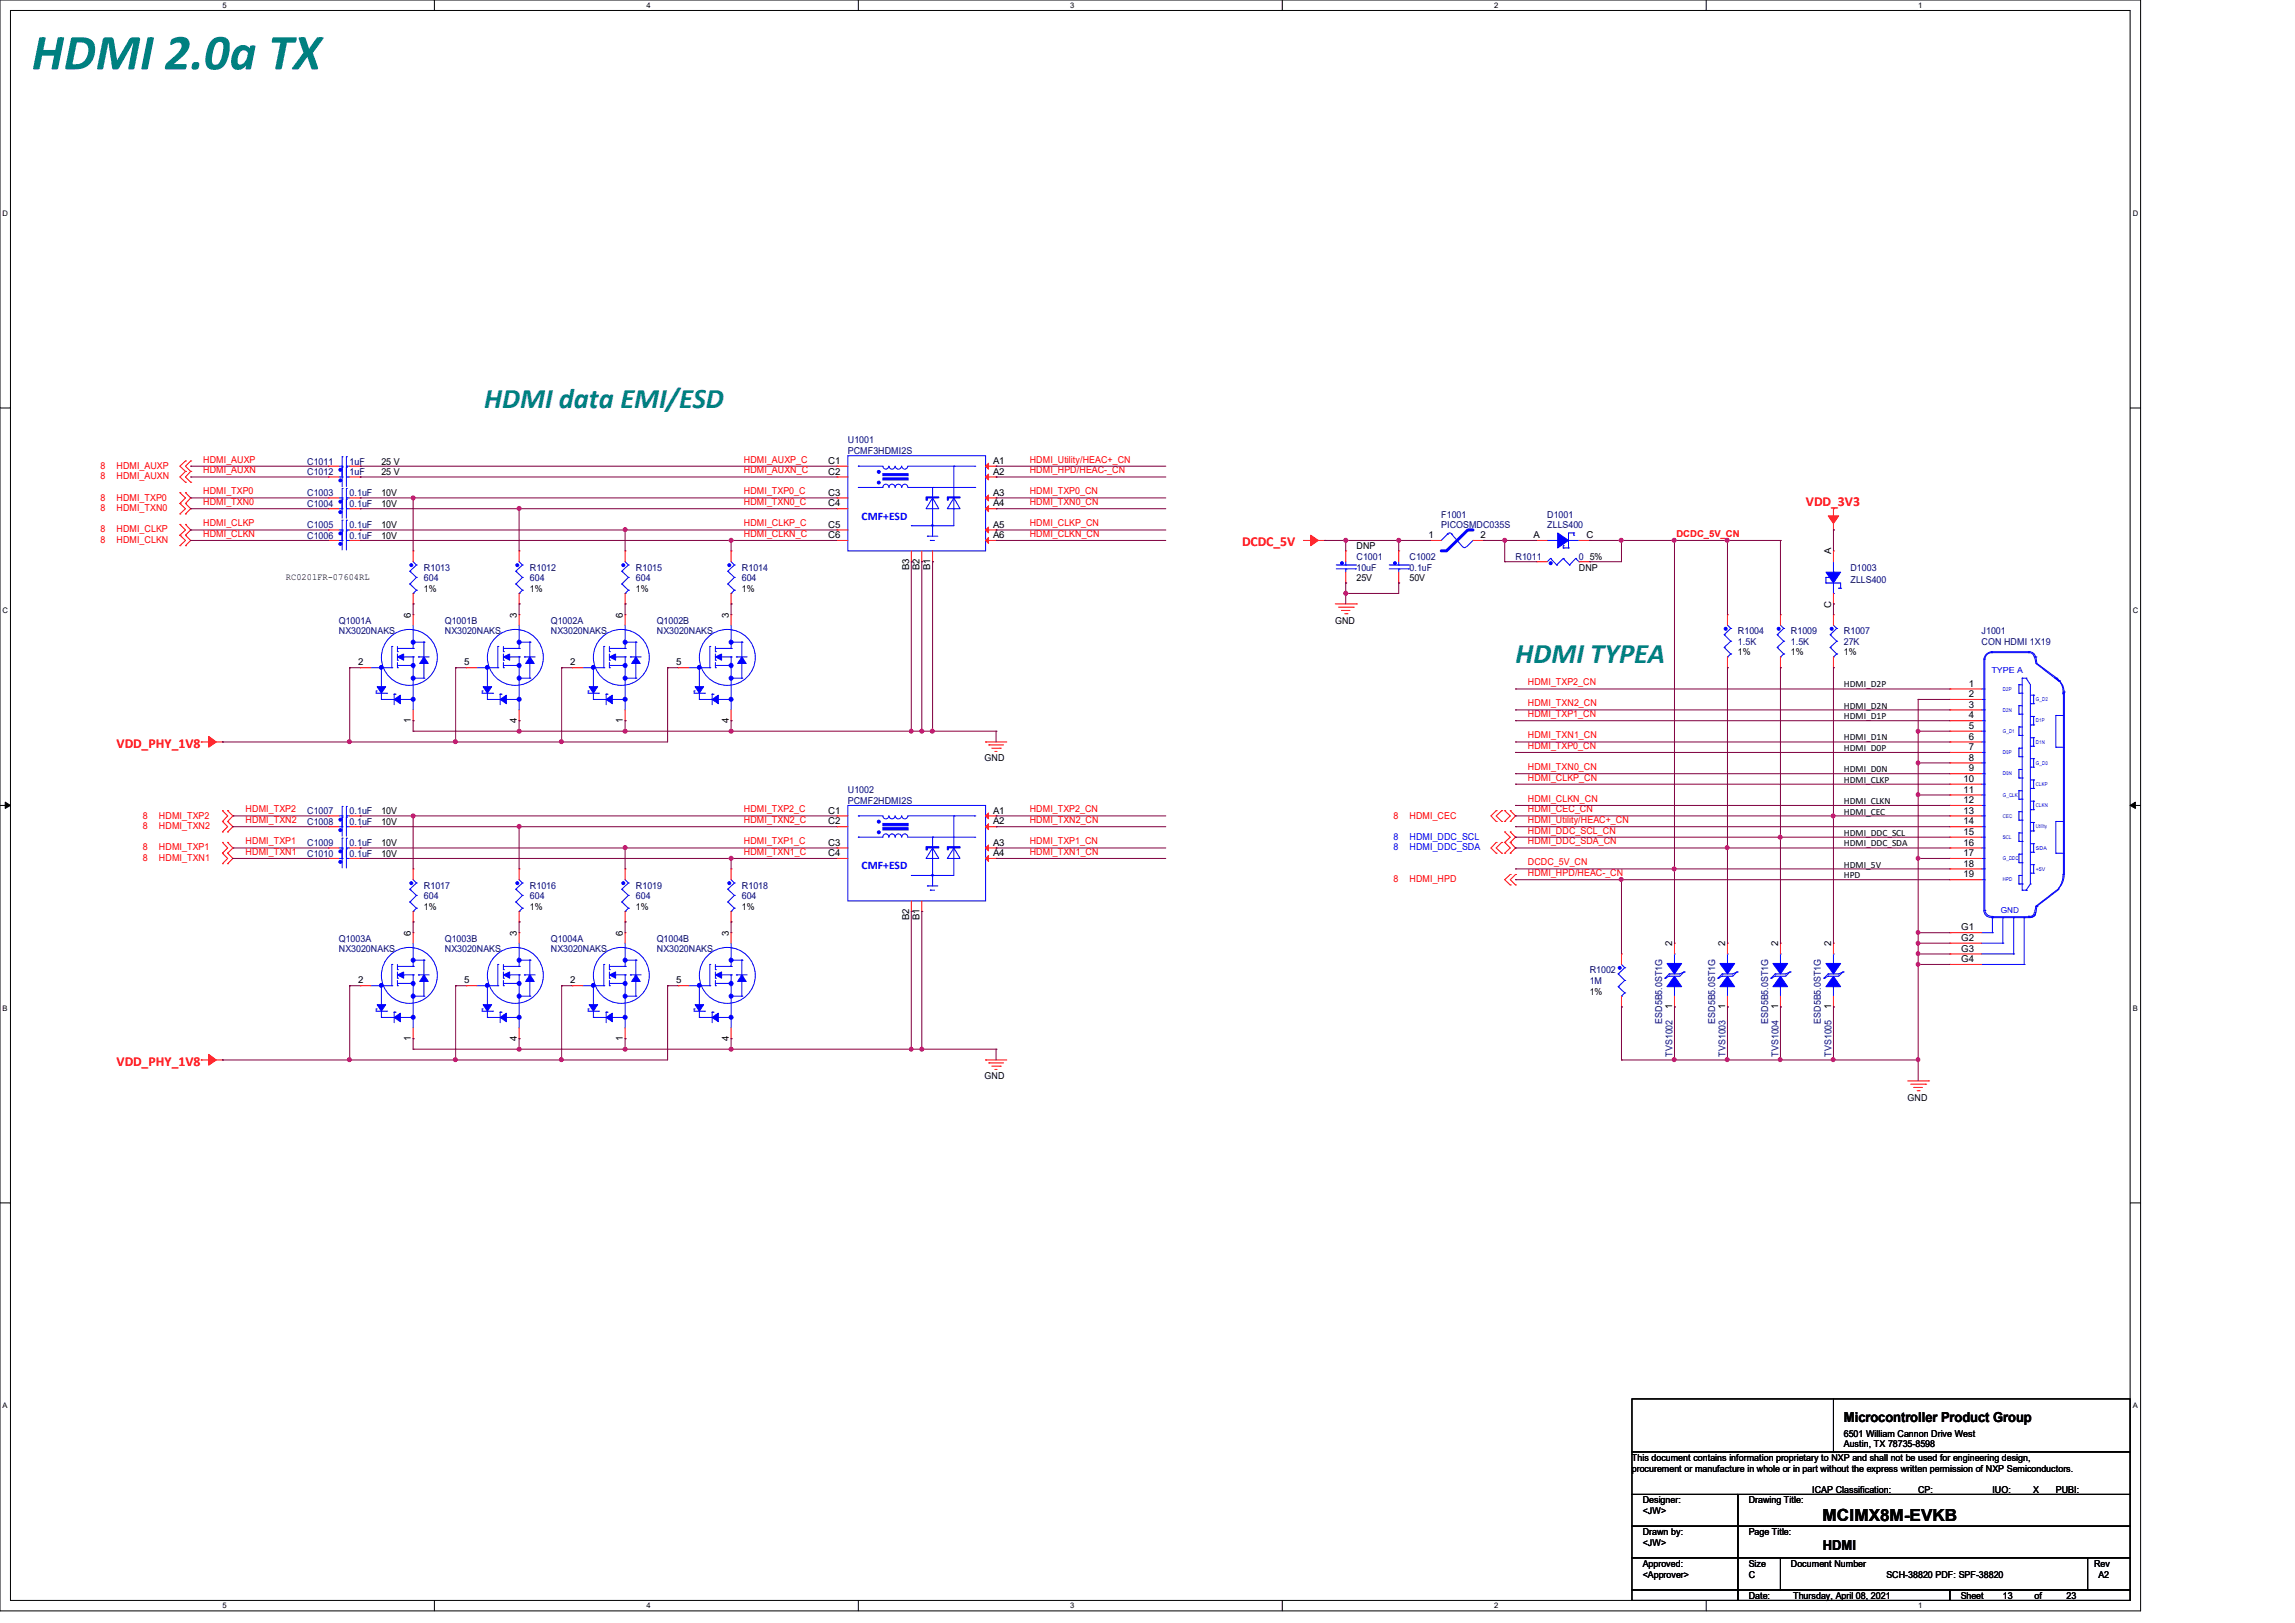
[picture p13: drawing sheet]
<svg xmlns="http://www.w3.org/2000/svg" width="297mm" height="210mm" viewBox="0 0 297 210" stroke-linecap="round" stroke-linejoin="round" font-family="sans-serif">
<defs><g id="words">
<text font-size="6.6" fill="#008080" x="4.1" y="9">HDMI 2.0a TX</text>
<g font-size="3.7" fill="#008080">
<text x="62.7" y="52.7">HDMI data EMI/ESD</text>
<text x="196.1" y="85.8">HDMI TYPEA</text>
</g>
<text font-size="2.2" x="235.9" y="196.8">MCIMX8M-EVKB</text>
<g font-size="1.8" fill="#f00">
<text x="233.7" y="65.4">VDD_3V3</text>
<text x="160.7" y="70.7">DCDC_5V</text>
<text x="15.1" y="96.7">VDD_PHY_1V8</text>
<text x="15.1" y="137.9">VDD_PHY_1V8</text>
</g>
<g font-size="1.8">
<text x="238.6" y="184.1">Microcontroller Product Group</text>
<text x="235.9" y="200.5">HDMI</text>
</g>
<g font-size="1.5" fill="#00f">
<text x="111.5" y="67.2">CMF+ESD</text>
<text x="111.5" y="112.5">CMF+ESD</text>
</g>
<g font-size="1.2" fill="#f00">
<text x="26.3" y="59.9">HDMI_AUXP</text>
<text x="96.3" y="59.9">HDMI_AUXP_C</text>
<text x="133.3" y="59.9">HDMI_Utility/HEAC+_CN</text>
<text x="13" y="64.8">8</text>
<text x="13" y="60.7">8</text>
<text x="13" y="62">8</text>
<text x="15.1" y="64.8">HDMI_TXP0</text>
<text x="15.1" y="60.7">HDMI_AUXP</text>
<text x="15.1" y="62">HDMI_AUXN</text>
<text x="26.3" y="64">HDMI_TXP0</text>
<text x="26.3" y="65.4">HDMI_TXN0</text>
<text x="26.3" y="61.3">HDMI_AUXN</text>
<text x="96.3" y="64">HDMI_TXP0_C</text>
<text x="96.3" y="61.3">HDMI_AUXN_C</text>
<text x="96.3" y="65.4">HDMI_TXN0_C</text>
<text x="133.3" y="64">HDMI_TXP0_CN</text>
<text x="133.3" y="61.3">HDMI_HPD/HEAC-_CN</text>
<text x="133.3" y="65.4">HDMI_TXN0_CN</text>
<text x="13" y="68.9">8</text>
<text x="13" y="70.3">8</text>
<text x="13" y="66.1">8</text>
<text x="15.1" y="68.9">HDMI_CLKP</text>
<text x="15.1" y="70.3">HDMI_CLKN</text>
<text x="15.1" y="66.1">HDMI_TXN0</text>
<text x="26.3" y="68.1">HDMI_CLKP</text>
<text x="26.3" y="69.5">HDMI_CLKN</text>
<text x="96.3" y="68.1">HDMI_CLKP_C</text>
<text x="96.3" y="69.5">HDMI_CLKN_C</text>
<text x="133.3" y="68.1">HDMI_CLKP_CN</text>
<text x="133.3" y="69.5">HDMI_CLKN_CN</text>
<text x="217" y="69.5">DCDC_5V_CN</text>
<text x="197.7" y="88.7">HDMI_TXP2_CN</text>
<text x="197.7" y="92.8">HDMI_TXP1_CN</text>
<text x="197.7" y="91.4">HDMI_TXN2_CN</text>
<text x="197.7" y="95.5">HDMI_TXN1_CN</text>
<text x="197.7" y="96.9">HDMI_TXP0_CN</text>
<text x="197.7" y="101">HDMI_CLKP_CN</text>
<text x="197.7" y="99.7">HDMI_TXN0_CN</text>
<text x="18.5" y="105.9">8</text>
<text x="18.5" y="107.3">8</text>
<text x="20.6" y="105.9">HDMI_TXP2</text>
<text x="20.6" y="107.3">HDMI_TXN2</text>
<text x="31.8" y="105.1">HDMI_TXP2</text>
<text x="31.8" y="106.5">HDMI_TXN2</text>
<text x="96.3" y="105.1">HDMI_TXP2_C</text>
<text x="96.3" y="106.5">HDMI_TXN2_C</text>
<text x="133.3" y="105.1">HDMI_TXP2_CN</text>
<text x="133.3" y="106.5">HDMI_TXN2_CN</text>
<text x="180.3" y="105.9">8</text>
<text x="182.4" y="105.9">HDMI_CEC</text>
<text x="197.7" y="107.9">HDMI_DDC_SCL_CN</text>
<text x="197.7" y="105.1">HDMI_CEC_CN</text>
<text x="197.7" y="103.8">HDMI_CLKN_CN</text>
<text x="197.7" y="106.5">HDMI_Utility/HEAC+_CN</text>
<text x="18.5" y="110">8</text>
<text x="18.5" y="111.4">8</text>
<text x="20.6" y="110">HDMI_TXP1</text>
<text x="20.6" y="111.4">HDMI_TXN1</text>
<text x="31.8" y="109.3">HDMI_TXP1</text>
<text x="31.8" y="110.6">HDMI_TXN1</text>
<text x="96.3" y="109.3">HDMI_TXP1_C</text>
<text x="96.3" y="110.6">HDMI_TXN1_C</text>
<text x="133.3" y="109.3">HDMI_TXP1_CN</text>
<text x="133.3" y="110.6">HDMI_TXN1_CN</text>
<text x="197.7" y="109.3">HDMI_DDC_SDA_CN</text>
<text x="197.7" y="113.4">HDMI_HPD/HEAC-_CN</text>
<text x="197.7" y="112">DCDC_5V_CN</text>
<text x="180.3" y="114.1">8</text>
<text x="182.4" y="114.1">HDMI_HPD</text>
</g>
<g font-size="1.2" fill="#000080">
<text x="109.7" y="58.7">PCMF3HDMI2S</text>
<text x="109.7" y="57.4">U1001</text>
<text x="39.8" y="64.2">C1003</text>
<text x="39.8" y="65.6">C1004</text>
<text x="39.8" y="60.1">C1011</text>
<text x="39.8" y="61.5">C1012</text>
<text x="45.3" y="64.2">0.1uF</text>
<text x="45.3" y="65.6">0.1uF</text>
<text x="45.3" y="60.1">1uF</text>
<text x="45.3" y="61.5">1uF</text>
<text x="39.8" y="69.7">C1006</text>
<text x="39.8" y="68.3">C1005</text>
<text x="45.3" y="69.7">0.1uF</text>
<text x="45.3" y="68.3">0.1uF</text>
<text x="186.5" y="67">F1001</text>
<text x="186.5" y="68.3">PICOSMDC035S</text>
<text x="200.2" y="67">D1001</text>
<text x="200.2" y="68.3">ZLLS400</text>
<text x="54.9" y="73.8">R1013</text>
<text x="54.9" y="75.2">604</text>
<text x="68.6" y="73.8">R1012</text>
<text x="68.6" y="75.2">604</text>
<text x="82.3" y="73.8">R1015</text>
<text x="82.3" y="75.2">604</text>
<text x="96" y="73.8">R1014</text>
<text x="96" y="75.2">604</text>
<text x="175.6" y="72.4">C1001</text>
<text x="175.6" y="73.8">10uF</text>
<text x="182.4" y="72.4">C1002</text>
<text x="182.4" y="73.8">0.1uF</text>
<text x="196.1" y="72.4">R1011</text>
<text x="204.3" y="72.4">0</text>
<text x="239.5" y="73.8">D1003</text>
<text x="239.5" y="75.5">ZLLS400</text>
<text x="43.9" y="80.7">Q1001A</text>
<text x="43.9" y="82">NX3020NAKS</text>
<text x="57.6" y="80.7">Q1001B</text>
<text x="57.6" y="82">NX3020NAKS</text>
<text x="71.3" y="80.7">Q1002A</text>
<text x="71.3" y="82">NX3020NAKS</text>
<text x="85" y="80.7">Q1002B</text>
<text x="85" y="82">NX3020NAKS</text>
<text x="224.9" y="82">R1004</text>
<text x="224.9" y="83.4">1.5K</text>
<text x="231.8" y="82">R1009</text>
<text x="231.8" y="83.4">1.5K</text>
<text x="238.6" y="82">R1007</text>
<text x="238.6" y="83.4">27K</text>
<text x="256.4" y="82">J1001</text>
<text x="256.4" y="83.4">CON HDMI 1X19</text>
<text x="39.8" y="105.4">C1007</text>
<text x="39.8" y="106.7">C1008</text>
<text x="45.3" y="105.4">0.1uF</text>
<text x="45.3" y="106.7">0.1uF</text>
<text x="109.7" y="104">PCMF2HDMI2S</text>
<text x="109.7" y="102.6">U1002</text>
<text x="39.8" y="109.5">C1009</text>
<text x="39.8" y="110.9">C1010</text>
<text x="45.3" y="109.5">0.1uF</text>
<text x="45.3" y="110.9">0.1uF</text>
<text x="54.9" y="115">R1017</text>
<text x="54.9" y="116.3">604</text>
<text x="68.6" y="115">R1016</text>
<text x="68.6" y="116.3">604</text>
<text x="82.3" y="115">R1019</text>
<text x="82.3" y="116.3">604</text>
<text x="96" y="115">R1018</text>
<text x="96" y="116.3">604</text>
<text x="43.9" y="121.8">Q1003A</text>
<text x="43.9" y="123.2">NX3020NAKS</text>
<text x="57.6" y="121.8">Q1003B</text>
<text x="57.6" y="123.2">NX3020NAKS</text>
<text x="71.3" y="121.8">Q1004A</text>
<text x="71.3" y="123.2">NX3020NAKS</text>
<text x="85" y="121.8">Q1004B</text>
<text x="85" y="123.2">NX3020NAKS</text>
<text x="205.7" y="125.9">R1002</text>
<text x="205.7" y="127.3">1M</text>
<text x="215.1" y="132.5" transform="rotate(-90 215.1 132.5)">ESD5B5.0ST1G</text>
<text x="216.4" y="136.7" transform="rotate(-90 216.4 136.7)">TVS1002</text>
<text x="222" y="132.5" transform="rotate(-90 222 132.5)">ESD5B5.0ST1G</text>
<text x="223.3" y="136.7" transform="rotate(-90 223.3 136.7)">TVS1003</text>
<text x="228.8" y="132.5" transform="rotate(-90 228.8 132.5)">ESD5B5.0ST1G</text>
<text x="230.2" y="136.7" transform="rotate(-90 230.2 136.7)">TVS1004</text>
<text x="235.7" y="132.5" transform="rotate(-90 235.7 132.5)">ESD5B5.0ST1G</text>
<text x="237" y="136.7" transform="rotate(-90 237 136.7)">TVS1005</text>
</g>
<g font-size="1.2">
<text x="49.4" y="64.2">10V</text>
<text x="49.4" y="65.6">10V</text>
<text x="49.4" y="60.1">25 V</text>
<text x="49.4" y="61.5">25 V</text>
<text x="107.2" y="60">C1</text>
<text x="107.2" y="61.4">C2</text>
<text x="107.2" y="64.1">C3</text>
<text x="107.2" y="65.5">C4</text>
<text x="128.5" y="60">A1</text>
<text x="128.5" y="61.4">A2</text>
<text x="128.5" y="64.1">A3</text>
<text x="128.5" y="65.5">A4</text>
<text x="49.4" y="69.7">10V</text>
<text x="49.4" y="68.3">10V</text>
<text x="107.2" y="68.3">C5</text>
<text x="107.2" y="69.6">C6</text>
<text x="128.5" y="68.3">A5</text>
<text x="128.5" y="69.6">A6</text>
<text x="175.6" y="71.1">DNP</text>
<text x="184.9" y="69.6">1</text>
<text x="191.6" y="69.6">2</text>
<text x="198.5" y="69.6">A</text>
<text x="205.3" y="69.6">C</text>
<text x="237" y="71.7" transform="rotate(-90 237 71.7)">A</text>
<text x="37" y="75.1">RC0201FR-07604RL</text>
<text x="54.9" y="76.6">1%</text>
<text x="68.6" y="76.6">1%</text>
<text x="82.3" y="76.6">1%</text>
<text x="96" y="76.6">1%</text>
<text x="117.6" y="73.8" transform="rotate(-90 117.6 73.8)">B3</text>
<text x="119" y="73.8" transform="rotate(-90 119 73.8)">B2</text>
<text x="120.4" y="73.8" transform="rotate(-90 120.4 73.8)">B1</text>
<text x="175.6" y="75.2">25V</text>
<text x="182.4" y="75.2">50V</text>
<text x="204.3" y="73.8">DNP</text>
<text x="205.7" y="72.4">5%</text>
<text x="53.2" y="79.9" transform="rotate(-90 53.2 79.9)">6</text>
<text x="66.9" y="79.9" transform="rotate(-90 66.9 79.9)">3</text>
<text x="80.6" y="79.9" transform="rotate(-90 80.6 79.9)">6</text>
<text x="94.3" y="79.9" transform="rotate(-90 94.3 79.9)">3</text>
<text x="172.8" y="80.7">GND</text>
<text x="237" y="78.7" transform="rotate(-90 237 78.7)">C</text>
<text x="46.4" y="86.1">2</text>
<text x="60.1" y="86.1">5</text>
<text x="73.8" y="86.1">2</text>
<text x="87.5" y="86.1">5</text>
<text x="224.9" y="84.8">1%</text>
<text x="231.8" y="84.8">1%</text>
<text x="238.6" y="84.8">1%</text>
<text x="238.6" y="88.9">HDMI_D2P</text>
<text x="254.8" y="88.9">1</text>
<text x="53.2" y="93.5" transform="rotate(-90 53.2 93.5)">1</text>
<text x="66.9" y="93.5" transform="rotate(-90 66.9 93.5)">4</text>
<text x="80.6" y="93.5" transform="rotate(-90 80.6 93.5)">1</text>
<text x="94.3" y="93.5" transform="rotate(-90 94.3 93.5)">4</text>
<text x="238.6" y="91.7">HDMI_D2N</text>
<text x="238.6" y="93">HDMI_D1P</text>
<text x="238.6" y="95.8">HDMI_D1N</text>
<text x="254.8" y="90.2">2</text>
<text x="254.8" y="91.6">3</text>
<text x="254.8" y="93">4</text>
<text x="254.8" y="94.3">5</text>
<text x="254.8" y="95.7">6</text>
<text x="127.4" y="98.5">GND</text>
<text x="238.6" y="97.2">HDMI_D0P</text>
<text x="238.6" y="99.9">HDMI_D0N</text>
<text x="238.6" y="101.3">HDMI_CLKP</text>
<text x="254.1" y="101.2">10</text>
<text x="254.8" y="97.1">7</text>
<text x="254.8" y="98.4">8</text>
<text x="254.8" y="99.8">9</text>
<text x="49.4" y="105.4">10V</text>
<text x="49.4" y="106.7">10V</text>
<text x="107.2" y="105.3">C1</text>
<text x="107.2" y="106.7">C2</text>
<text x="128.5" y="105.3">A1</text>
<text x="128.5" y="106.7">A2</text>
<text x="238.6" y="104.1">HDMI_CLKN</text>
<text x="238.6" y="105.4">HDMI_CEC</text>
<text x="254.1" y="102.6">11</text>
<text x="254.1" y="103.9">12</text>
<text x="254.1" y="105.3">13</text>
<text x="254.1" y="106.7">14</text>
<text x="49.4" y="109.5">10V</text>
<text x="49.4" y="110.9">10V</text>
<text x="107.2" y="109.4">C3</text>
<text x="107.2" y="110.8">C4</text>
<text x="128.5" y="109.4">A3</text>
<text x="128.5" y="110.8">A4</text>
<text x="238.6" y="108.2">HDMI_DDC_SCL</text>
<text x="238.6" y="109.5">HDMI_DDC_SDA</text>
<text x="238.6" y="112.3">HDMI_5V</text>
<text x="238.6" y="113.6">HPD</text>
<text x="254.1" y="108">15</text>
<text x="254.1" y="109.4">16</text>
<text x="254.1" y="110.8">17</text>
<text x="254.1" y="112.1">18</text>
<text x="254.1" y="113.5">19</text>
<text x="54.9" y="117.7">1%</text>
<text x="68.6" y="117.7">1%</text>
<text x="82.3" y="117.7">1%</text>
<text x="96" y="117.7">1%</text>
<text x="117.6" y="119.1" transform="rotate(-90 117.6 119.1)">B2</text>
<text x="119" y="119.1" transform="rotate(-90 119 119.1)">B1</text>
<text x="53.2" y="121.1" transform="rotate(-90 53.2 121.1)">6</text>
<text x="66.9" y="121.1" transform="rotate(-90 66.9 121.1)">3</text>
<text x="80.6" y="121.1" transform="rotate(-90 80.6 121.1)">6</text>
<text x="94.3" y="121.1" transform="rotate(-90 94.3 121.1)">3</text>
<text x="216.4" y="122.5" transform="rotate(-90 216.4 122.5)">2</text>
<text x="223.3" y="122.5" transform="rotate(-90 223.3 122.5)">2</text>
<text x="230.1" y="122.5" transform="rotate(-90 230.1 122.5)">2</text>
<text x="237" y="122.5" transform="rotate(-90 237 122.5)">2</text>
<text x="253.8" y="120.4">G1</text>
<text x="253.8" y="121.7">G2</text>
<text x="253.8" y="123.1">G3</text>
<text x="253.8" y="124.5">G4</text>
<text x="46.4" y="127.3">2</text>
<text x="60.1" y="127.3">5</text>
<text x="73.8" y="127.3">2</text>
<text x="87.5" y="127.3">5</text>
<text x="205.7" y="128.7">1%</text>
<text x="216.4" y="130.6" transform="rotate(-90 216.4 130.6)">1</text>
<text x="223.3" y="130.6" transform="rotate(-90 223.3 130.6)">1</text>
<text x="230.1" y="130.6" transform="rotate(-90 230.1 130.6)">1</text>
<text x="237" y="130.6" transform="rotate(-90 237 130.6)">1</text>
<text x="53.2" y="134.7" transform="rotate(-90 53.2 134.7)">1</text>
<text x="66.9" y="134.7" transform="rotate(-90 66.9 134.7)">4</text>
<text x="80.6" y="134.7" transform="rotate(-90 80.6 134.7)">1</text>
<text x="94.3" y="134.7" transform="rotate(-90 94.3 134.7)">4</text>
<text x="127.4" y="139.7">GND</text>
<text x="246.9" y="142.4">GND</text>
<text x="211.2" y="189">This document contains information proprietary to NXP and shall not be used for engineering design,</text>
<text x="211.2" y="190.4">procurement or manufacture in whole or in part without the express written permission of NXP Semiconductors.</text>
<text x="238.6" y="186">6501 William Cannon Drive West</text>
<text x="238.6" y="187.3">Austin, TX 78735-8598</text>
<text x="212.6" y="194.5">Designer:</text>
<text x="212.6" y="195.9">&lt;JW&gt;</text>
<text x="226.3" y="194.5">Drawing Title:</text>
<text x="234.5" y="193.2">ICAP Classification:</text>
<text x="248.2" y="193.2">CP:</text>
<text x="251.7" y="193.2">___</text>
<text x="257.8" y="193.2">IUO:</text>
<text x="262.5" y="193.2">_X_</text>
<text x="266.1" y="193.2">PUBI:</text>
<text x="270.2" y="193.2">___</text>
<text x="212.6" y="198.6">Drawn by:</text>
<text x="212.6" y="202.7">Approved:</text>
<text x="212.6" y="200">&lt;JW&gt;</text>
<text x="226.3" y="202.7">Size</text>
<text x="226.3" y="198.6">Page Title:</text>
<text x="231.8" y="202.7">Document Number</text>
<text x="271" y="202.7">Rev</text>
<text x="212.6" y="204.1">&lt;Approver&gt;</text>
<text x="226.3" y="206.9">Date:</text>
<text x="226.3" y="204.1">C</text>
<text x="232.1" y="206.9">Thursday, April 08, 2021</text>
<text x="244.1" y="204.1">SCH-38820 PDF: SPF-38820</text>
<text x="253.7" y="206.9">Sheet</text>
<text x="259.2" y="206.9">13</text>
<text x="263.3" y="206.9">of</text>
<text x="267.5" y="206.9">23</text>
<text x="271.6" y="204.1">A2</text>
</g>
<g font-size="1.2" fill="#00f">
<text x="180.3" y="110">8</text>
<text x="180.3" y="108.7">8</text>
<text x="182.4" y="110">HDMI_DDC_SDA</text>
<text x="182.4" y="108.7">HDMI_DDC_SCL</text>
</g>
<g font-size="1.1" fill="#00f">
<text x="257.7" y="87.1">TYPE A</text>
<text x="259" y="118.1">GND</text>
</g>
<g font-size="1">
<text x="28.8" y="1">5</text>
<text x="83.7" y="1">4</text>
<text x="138.5" y="1">3</text>
<text x="193.4" y="1">2</text>
<text x="248.2" y="1">1</text>
<text x=".3" y="27.9">D</text>
<text x="276" y="27.9">D</text>
<text x=".3" y="79.4">C</text>
<text x="276" y="79.4">C</text>
<text x=".3" y="130.8">B</text>
<text x="276" y="130.8">B</text>
<text x=".3" y="182.2">A</text>
<text x="276" y="182.2">A</text>
<text x="28.8" y="208.1">5</text>
<text x="83.7" y="208.1">4</text>
<text x="138.5" y="208.1">3</text>
<text x="193.4" y="208.1">2</text>
<text x="248.2" y="208.1">1</text>
</g>
<g font-size=".7" fill="#00f">
<text x="259.2" y="89.4">D2P</text>
<text x="259.2" y="94.8">G_D1</text>
<text x="259.2" y="92.1">D2N</text>
<text x="263.5" y="90.7">G_D2</text>
<text x="263.5" y="93.5">D1P</text>
<text x="259.2" y="97.6">D0P</text>
<text x="259.2" y="100.3">D0N</text>
<text x="263.5" y="96.2">D1N</text>
<text x="263.5" y="99">G_D0</text>
<text x="263.5" y="101.7">CLKP</text>
<text x="259.2" y="103.1">G_CLK</text>
<text x="259.2" y="105.8">CEC</text>
<text x="263.5" y="104.4">CLKN</text>
<text x="263.5" y="107.2">Utility</text>
<text x="259.2" y="108.5">SCL</text>
<text x="259.2" y="111.3">G_DDC</text>
<text x="263.5" y="109.9">SDA</text>
<text x="263.5" y="112.7">+5V</text>
<text x="259.2" y="114.1">HPD</text>
</g>
</g></defs>
<path d="M0 0h277v208.4h-277zM1.4 1.4h274.3v205.7h-274.3z" fill="none" stroke="#000" stroke-width=".13"/>
<g fill="#fff">
<path d="M28.8 .1h.5v1.1h-.5z"/>
<path d="M28.8 207.2h.5v1.1h-.5z"/>
</g>
<path d="M56.2 0v1.4M56.2 207.1v1.3" fill="none" stroke="#000" stroke-width=".13"/>
<g fill="#fff">
<path d="M83.7 .1h.5v1.1h-.5z"/>
<path d="M83.7 207.2h.5v1.1h-.5z"/>
</g>
<path d="M111.1 0v1.4M111.1 207.1v1.3" fill="none" stroke="#000" stroke-width=".13"/>
<g fill="#fff">
<path d="M138.5 .1h.6v1.1h-.6z"/>
<path d="M138.5 207.2h.6v1.1h-.6z"/>
</g>
<path d="M165.9 0v1.4M165.9 207.1v1.3" fill="none" stroke="#000" stroke-width=".13"/>
<g fill="#fff">
<path d="M193.4 .1h.5v1.1h-.5z"/>
<path d="M193.4 207.2h.5v1.1h-.5z"/>
</g>
<path d="M220.8 0v1.4M220.8 207.1v1.3" fill="none" stroke="#000" stroke-width=".13"/>
<g fill="#fff">
<path d="M248.2 .1h.6v1.1h-.6z"/>
<path d="M248.2 207.2h.6v1.1h-.6z"/>
<path d="M.3 27.1h.8v1.1h-.8z"/>
<path d="M276 27.1h.7v1.1h-.7z"/>
<path d="M.3 78.5h.8v1.1h-.8z"/>
<path d="M276 78.5h.7v1.1h-.7z"/>
</g>
<path d="M0 52.8h1.4M275.7 52.8h1.3" fill="none" stroke="#000" stroke-width=".13"/>
<g fill="#fff">
<path d="M.3 129.9h.7v1.1h-.7z"/>
<path d="M276 129.9h.6v1.1h-.6z"/>
</g>
<path d="M0 104.2h1.4M275.7 104.2h1.3" fill="none" stroke="#000" stroke-width=".13"/>
<path d="M.7 103.8l.7 .4-.7 .4zM275.7 104.2l.7-.4v.8z" fill="#000" stroke="#000" stroke-width=".13"/>
<g fill="#fff">
<path d="M.3 181.4h.7v1.1h-.7z"/>
<path d="M276 181.4h.6v1.1h-.6z"/>
</g>
<g fill="none" stroke="#000" stroke-width=".13">
<path d="M0 155.7h1.4M275.7 155.7h1.3M211.2 193.4h13.7v4.1h-13.7zM211.2 197.5h13.7v4.1h-13.7zM211.2 187.9h64.5v5.5h-64.5zM211.2 181h64.5v6.9h-64.5zM224.9 193.4h50.8v4.1h-50.8zM224.9 197.5h50.8v4.1h-50.8zM237.3 187.9h.1M237.3 181v6.9M211.2 201.6h13.7v4.1h-13.7zM211.2 205.7h13.7v1.4h-13.7z"/>
<path d="M224.9 201.6h5.5v4.1h-5.5zM224.9 205.7h27.4v1.4h-27.4zM230.4 201.6h39.8v4.1h-39.8zM252.3 205.7h23.4v1.4h-23.4zM270.2 201.6h5.5v4.1h-5.5z"/>
</g>
<g fill="none" stroke="#f00" stroke-width=".13">
<path d="M24 59.6h.1M24 59.6l-.7 .7 .7 .7M24.7 59.6h.1M24.7 59.6l-.7 .7 .7 .7M23.3 69.3h.1M23.3 67.9h.1M23.3 65.2h.1M23.3 63.8h.1M23.3 70.6h.1M23.3 66.5h.1M23.3 67.9l.7 .7-.7 .7M23.3 63.8l.7 .6-.7 .8"/>
<path d="M23.3 69.3l.7 .6-.7 .7M23.3 65.2l.7 .6-.7 .7M24 67.9h.1M24 69.3h.1M24 63.8h.1M24 65.2h.1M24 70.6h.1M24 66.5h.1M24 61h.1M24 62.4h.1M24 67.9l.7 .7-.7 .7M24 63.8l.7 .6-.7 .8"/>
<path d="M24 69.3l.7 .6-.7 .7M24 65.2l.7 .6-.7 .7M24 61l-.7 .7 .7 .7M24.7 61h.1M24.7 62.4h.1M24.7 61l-.7 .7 .7 .7M42.5 69.9h.1M42.5 68.6h.1M42.5 64.4h.1M42.5 65.8h.1M42.5 60.3h.1M42.5 61.7h.1"/>
<path d="M42.5 69.9h1.4M42.5 60.3h1.4M42.5 61.7h1.4M42.5 64.4h1.4M42.5 65.8h1.4M42.5 68.6h1.4M45.3 69.9h1.3M45.3 60.3h1.3M45.3 61.7h1.3M45.3 64.4h1.3M45.3 65.8h1.3M45.3 68.6h1.3"/>
<path d="M46.6 69.9h.1M46.6 68.6h.1M46.6 64.4h.1M46.6 65.8h.1M46.6 60.3h.1M46.6 61.7h.1M53.5 71.3h.1M53.5 78.1h.1M53.5 79.5h.1M53.5 71.3v1.4M53.5 76.8v1.3M53.5 79.5v1.4"/>
<path d="M67.2 79.5h.1M67.2 71.3h.1M67.2 78.1h.1M67.2 71.3v1.4M67.2 76.8v1.3M67.2 79.5v1.4M80.9 79.5h.1M80.9 71.3h.1M80.9 78.1h.1M80.9 71.3v1.4M80.9 76.8v1.3M80.9 79.5v1.4"/>
<path d="M94.6 71.3h.1M94.6 78.1h.1M94.6 79.5h.1M94.6 71.3v1.4M94.6 76.8v1.3M94.6 79.5v1.4M108.3 60.3h.1M108.3 61.7h.1M108.3 64.4h.1M108.3 65.8h.1M108.3 68.6h.1M108.3 69.9h.1"/>
<path d="M108.3 69.9h1.4M108.3 60.3h1.4M108.3 61.7h1.4M108.3 64.4h1.4M108.3 65.8h1.4M108.3 68.6h1.4M117.9 72.7h.1M117.9 71.3v1.4M119.3 72.7h.1M119.3 71.3v1.4M120.7 72.7h.1M120.7 71.3v1.4"/>
<path d="M127.6 69.9h1.3M127.6 60.3h1.3M127.6 61.7h1.3M127.6 64.4h1.3M127.6 65.8h1.3M127.6 68.6h1.3M128.9 60.3h.1M128.9 61.7h.1M128.9 64.4h.1M128.9 65.8h.1M128.9 68.6h.1M128.9 69.9h.1"/>
<path d="M168.7 69.9h.1M168.7 69.9h1.5M170.5 69.9h.9M171.4 69.9h.1M172.8 78.1h2.8M173.2 78.6h1.9M173.6 79h.1M173.6 79h1.1M174 79.4h.3M174.2 71.3h.1M174.2 75.4h.1M174.2 71.3v1.4"/>
<path d="M174.2 74v1.4M174.3 79.4h.1M175.1 78.6h.1M175.6 78.1h.1M181 71.3h.1M181 75.4h.1M181 71.3v1.4M181 74v1.4M185.2 69.9h.1M185.2 69.9h1.3M190.6 69.9h1.4M192 69.9h.1"/>
<path d="M198.9 72.7h.1M198.9 69.9h.1M198.9 69.9h1.3M198.9 72.7h1.3M204.3 69.9h1.4M204.3 72.7h1.4M205.7 72.7h.1M205.7 69.9h.1M223.6 79.5h.1M223.6 79.5v1.4M230.4 79.5h.1M230.4 79.5v1.4"/>
<path d="M237.3 68.6h.1M237.3 65.8h.1M237.3 71.3h.1M237.3 78.1h.1M237.3 79.5h.1M237.3 65.8v1.5M237.3 67.6v1M237.3 71.3v1.4M237.3 76.8v1.3M237.3 79.5v1.4M26 96h.1M26 96h1.6"/>
<path d="M27.8 96h1M28.8 96h.1M46.6 86.4h.1M46.6 86.4h1.4M53.5 93.3h.1M53.5 91.9v1.4M60.3 86.4h.1M60.3 86.4h1.4M67.2 93.3h.1M67.2 91.9v1.4M74 86.4h.1M74 86.4h1.4"/>
<path d="M80.9 93.3h.1M80.9 91.9v1.4M87.8 86.4h.1M87.8 86.4h1.4M94.6 93.3h.1M94.6 91.9v1.4M127.6 96h.1M127.6 96h2.7M128 96.4h.1M128 96.4h1.9M128.4 96.8h1.1M128.8 97.2h.1"/>
<path d="M128.8 97.2h.2M129.5 96.8h.1M223.6 86.4h.1M223.6 85v1.4M230.4 86.4h.1M230.4 85v1.4M237.3 86.4h.1M237.3 85v1.4M252.3 89.2h.1M252.3 90.5h.1M252.3 91.9h.1M252.3 93.3h.1"/>
<path d="M252.3 94.6h.1M252.3 96h.1M252.3 97.4h.1M252.3 98.7h.1M252.3 96h4.2M252.3 89.2h4.2M252.3 90.5h4.2M252.3 91.9h4.2M252.3 93.3h4.2M252.3 94.6h4.2M252.3 97.4h4.2M252.3 98.7h4.2"/>
<path d="M28.8 106.3h.1M28.8 104.9h.1M28.8 110.4h.1M28.8 109h.1M28.8 107.7h.1M28.8 111.8h.1M28.8 104.9l.7 .7-.7 .7M28.8 109l.7 .7-.7 .7M28.8 106.3l.7 .7-.7 .7M28.8 110.4l.7 .7-.7 .7M29.5 104.9h.1M29.5 106.3h.1"/>
<path d="M29.5 109h.1M29.5 110.4h.1M29.5 107.7h.1M29.5 111.8h.1M29.5 104.9l.6 .7-.6 .7M29.5 109l.6 .7-.6 .7M29.5 106.3l.6 .7-.6 .7M29.5 110.4l.6 .7-.6 .7M42.5 109.7h.1M42.5 105.6h.1M42.5 107h.1M42.5 111.1h.1"/>
<path d="M42.5 109.7h1.4M42.5 105.6h1.4M42.5 107h1.4M42.5 111.1h1.4M45.3 109.7h1.3M45.3 105.6h1.3M45.3 107h1.3M45.3 111.1h1.3M46.6 109.7h.1M46.6 105.6h.1M46.6 107h.1M46.6 111.1h.1"/>
<path d="M53.5 112.4h.1M53.5 119.3h.1M53.5 112.4v1.4M53.5 117.9v1.4M67.2 112.4h.1M67.2 119.3h.1M67.2 112.4v1.4M67.2 117.9v1.4M80.9 112.4h.1M80.9 119.3h.1M80.9 112.4v1.4M80.9 117.9v1.4"/>
<path d="M94.6 112.4h.1M94.6 119.3h.1M94.6 112.4v1.4M94.6 117.9v1.4M108.3 105.6h.1M108.3 107h.1M108.3 109.7h.1M108.3 111.1h.1M108.3 109.7h1.4M108.3 105.6h1.4M108.3 107h1.4M108.3 111.1h1.4"/>
<path d="M117.9 117.9h.1M117.9 116.6v1.3M119.3 117.9h.1M119.3 116.6v1.3M127.6 109.7h1.3M127.6 105.6h1.3M127.6 107h1.3M127.6 111.1h1.3M128.9 105.6h.1M128.9 107h.1M128.9 109.7h.1M128.9 111.1h.1"/>
<path d="M193.6 110.4h.1M193.6 109h.1M193.6 104.9h.1M193.6 106.3h.1M193.6 109l-.6 .7 .6 .7M193.6 104.9l-.6 .7 .6 .7M194.4 109h.1M194.4 110.4h.1M194.4 106.3h.1M194.4 104.9h.1M194.4 109l-.8 .7 .8 .7M194.4 104.9l-.8 .7 .8 .7"/>
<path d="M194.7 109h.1M194.7 110.4h.1M194.7 107.7h.1M194.7 106.3h.1M194.7 104.9h.1M194.7 109l.8 .7-.8 .7M194.7 107.7l.8 .6-.8 .7M194.7 104.9l.8 .7-.8 .7M195.5 113.2h.1M195.5 114.5h.1M195.5 110.4h.1M195.5 109h.1"/>
<path d="M195.5 107.7h.1M195.5 104.9h.1M195.5 106.3h.1M195.5 113.2l-.8 .6 .8 .7M195.5 109l.6 .7-.6 .7M195.5 107.7l.6 .6-.6 .7M195.5 104.9l.6 .7-.6 .7M196.1 113.2h.1M196.1 114.5h.1M196.1 113.2l-.6 .6 .6 .7M252.3 100.1h.1M252.3 101.5h.1"/>
<path d="M252.3 102.9h.1M252.3 104.2h.1M252.3 105.6h.1M252.3 107h.1M252.3 108.3h.1M252.3 109.7h.1M252.3 111.1h.1M252.3 112.4h.1M252.3 113.8h.1M252.3 109.7h4.2M252.3 105.6h4.2M252.3 107h4.2"/>
<path d="M252.3 100.1h4.2M252.3 101.5h4.2M252.3 102.9h4.2M252.3 104.2h4.2M252.3 108.3h4.2M252.3 111.1h4.2M252.3 112.4h4.2M252.3 113.8h4.2M26 137.2h.1M26 137.2h1.6M27.8 137.2h1M28.8 137.2h.1"/>
<path d="M46.6 127.6h.1M46.6 127.6h1.4M53.5 134.4h.1M53.5 120.7h.1M53.5 120.7v1.3M53.5 133v1.4M60.3 127.6h.1M60.3 127.6h1.4M67.2 134.4h.1M67.2 120.7h.1M67.2 120.7v1.3M67.2 133v1.4"/>
<path d="M74 127.6h.1M74 127.6h1.4M80.9 134.4h.1M80.9 120.7h.1M80.9 120.7v1.3M80.9 133v1.4M87.8 127.6h.1M87.8 127.6h1.4M94.6 134.4h.1M94.6 120.7h.1M94.6 120.7v1.3M94.6 133v1.4"/>
<path d="M127.6 137.2h.1M127.6 137.2h2.7M128 137.5h.1M128 137.5h1.9M128.4 138h1.1M128.8 138.4h.1M128.8 138.4h.2M129.5 138h.1M209.8 123.4h.1M209.8 130.3h.1M209.8 123.4v1.4M209.8 128.9v1.4"/>
<path d="M216.7 130.3h.1M216.7 122h.1M216.7 122v1.4M216.7 128.9v1.4M223.6 130.3h.1M223.6 122h.1M223.6 122v1.4M223.6 128.9v1.4M230.4 130.3h.1M230.4 122h.1M230.4 122v1.4M230.4 128.9v1.4"/>
<path d="M237.3 130.3h.1M237.3 122h.1M237.3 122v1.4M237.3 128.9v1.4M246.9 139.9h2.7M249.6 139.9h.1M252.3 120.7h.1M252.3 122h.1M252.3 123.4h.1M252.3 124.8h.1M252.3 120.7h4.2M252.3 122h4.2"/>
<path d="M252.3 123.4h4.2M252.3 124.8h4.2M247.3 140.3h1.9M247.7 140.7h.1M247.7 140.7h1.1M248.1 141.1h.3M248.4 141.1h.1M249.2 140.3h.1"/>
</g>
<g fill="#f00" stroke="#f00" stroke-width=".13">
<path d="M127.6 60.3l.3-.4v.8z"/>
<path d="M127.6 61.7l.3-.4v.8z"/>
<path d="M127.9 64.1v.7l-.3-.4z"/>
<path d="M127.6 65.8l.3-.4v.8z"/>
<path d="M127.9 68.2v.8l-.3-.4z"/>
<path d="M127.6 69.9l.3-.3v.7z"/>
<path d="M127.6 105.6l.3-.4v.8z"/>
<path d="M127.6 107l.3-.4v.8z"/>
<path d="M127.6 109.7l.3-.4v.8z"/>
<path d="M127.6 111.1l.3-.4v.8z"/>
<path d="M169.6 69.3l1 .6-1 .7z" fill-rule="evenodd"/>
<path d="M27 95.3l1 .7-1 .7z" fill-rule="evenodd"/>
<path d="M27 136.4l1 .8-1 .6z" fill-rule="evenodd"/>
<path d="M236.6 66.8h1.4l-.7 .9z" fill-rule="evenodd"/>
</g>
<g fill="none" stroke="#00f" stroke-width=".13">
<path d="M44.3 59.1h.1M44.3 59.1v3.8M44.8 59.1h.1M44.8 59.1v3.8M109.7 59h17.9v12.3h-17.9zM43.9 69.9h.4M43.9 60.3h.4M43.9 68.6h.4M43.9 64.4h.4M43.9 65.8h.4M43.9 61.7h.4M44.3 68.7h.1"/>
<path d="M44.3 69.9h.1M44.3 67.3h.1M44.3 68.6h.1M44.3 63.2h.1M44.3 64.4h.1M44.3 64.6h.1M44.3 65.8h.1M44.3 60.3h.1M44.3 60.5h.1M44.3 61.7h.1M44.3 63.2v3.9M44.3 67.3v3.9"/>
<path d="M44.8 68.7h.1M44.8 69.9h.1M44.8 67.3h.1M44.8 68.6h.1M44.8 63.2h.1M44.8 64.4h.1M44.8 64.6h.1M44.8 65.8h.1M44.8 60.3h.1M44.8 60.5h.1M44.8 61.7h.1M44.8 63.2v3.9"/>
<path d="M44.8 67.3v3.9M44.8 69.9h.5M44.8 60.3h.5M44.8 68.6h.5M44.8 64.4h.5M44.8 65.8h.5M44.8 61.7h.5M53 73.9h.1M53 75.6h.1M53 73.9l.9 .8M53 75.6l.9 .8M53.5 76.8h.1"/>
<path d="M53.5 72.7l.4 .4M53.9 73.1h.1M53.9 74.7h.1M53.9 76.4h.1M53.9 73.1l-.9 .8M53.9 74.7l-.9 .9M53.9 76.4l-.4 .4M66.8 73.9h.1M66.8 75.6h.1M66.8 73.9l.8 .8M66.8 75.6l.8 .8M67.2 76.8h.1"/>
<path d="M67.2 72.7l.4 .4M67.6 73.1h.1M67.6 74.7h.1M67.6 76.4h.1M67.6 73.1l-.8 .8M67.6 74.7l-.8 .9M67.6 76.4l-.4 .4M80.5 73.9h.1M80.5 75.6h.1M80.5 73.9l.8 .8M80.5 75.6l.8 .8M80.9 76.8h.1"/>
<path d="M80.9 72.7l.4 .4M81.3 73.1h.1M81.3 74.7h.1M81.3 76.4h.1M81.3 73.1l-.8 .8M81.3 74.7l-.8 .9M81.3 76.4l-.4 .4M94.2 73.9h.1M94.2 75.6h.1M94.2 73.9l.8 .8M94.2 75.6l.8 .8M94.6 76.8h.1"/>
<path d="M94.6 72.7l.4 .4M95 73.1h.1M95 74.7h.1M95 76.4h.1M95 73.1l-.8 .8M95 74.7l-.8 .9M95 76.4l-.4 .4M111.1 60.3h.1M111.1 63.1h.1M111.1 63.1h3.2M115 60.3a.38 .38 0 0 1-.4 .4 .38 .38 0 0 1-.3-.4h-3.2M115 63.1a.38 .38 0 0 0-.4-.4 .38 .38 0 0 0-.3 .4"/>
<path d="M115.8 60.3a.38 .38 0 0 1-.4 .4 .38 .38 0 0 1-.3-.4M115.8 63.1a.38 .38 0 0 0-.4-.4 .38 .38 0 0 0-.3 .4M116.7 60.3a.4 .4 0 0 1-.4 .4 .4 .4 0 0 1-.4-.4M116.7 63.1a.4 .4 0 0 0-.4-.4 .4 .4 0 0 0-.4 .4M117.5 60.3a.38 .38 0 0 1-.4 .4 .38 .38 0 0 1-.4-.4M117.5 63.1a.38 .38 0 0 0-.4-.4 .38 .38 0 0 0-.4 .4M117.5 60.3h8.7M117.5 63.1h8.7M117.9 68h.1M120 69.4h.1M120 69.4h1.4M120.4 69.9h.1"/>
<path d="M120.4 69.9h.5M120.7 64.4l.8 1.4h-1.7zM120.7 63.1h.1M120.7 63.1v6.3M123.4 64.4l.8 1.4h-1.6zM123.4 60.3h.1M123.4 60.3v7.7h-5.5M126.2 63.1h.1M126.2 60.3h.1M172.9 73.6h2.5M172.9 73.1h2.5M174.2 73.6h.1"/>
<path d="M174.2 73.1h.1M174.2 72.7v.4M174.2 73.6v.4M175.4 73.6h.1M175.4 73.1h.1M179.8 73.6h2.5M179.8 73.1h2.5M181 73.6h.1M181 73.1h.1M181 72.7v.4M181 73.6v.4M182.3 73.6h.1"/>
<path d="M182.3 73.1h.1M187.3 69.1l.3-.1 .3 .1M187.3 69.1h.1M187.3 69.1l-.8 .8M187.9 69.1h.1M187.9 69.1l1.4 1.6M189.8 70.7a.25 .25 0 0 1-.3 .2 .25 .25 0 0 1-.2-.2M190.6 69.9h.1M190.6 69.9l-.8 .8M200.2 69.9h1.4M200.7 72.3h.1M200.7 72.3l-.5 .4"/>
<path d="M200.7 72.3l.8 .8M201.5 73.1h.1M201.6 69.9h.1M202.3 72.3h.1M202.3 70.9h.1M202.3 70.6h.1M202.3 72.3l-.8 .8M202.3 72.3l.8 .8M202.3 70.9h.7M202.3 70.6v.3M203 70.9h.1M203 69.9h1.3"/>
<path d="M203.1 73.1h.1M203.7 69h.1M203.7 69.3h.1M203.7 69h-.7v1.9M203.7 69v.3M203.9 72.3h.1M203.9 72.3l-.8 .8M203.9 72.3l.4 .4M204.3 72.7h.1M204.3 69.9h.1M236.3 75.4h.1M236.3 74.7h.1"/>
<path d="M236.3 75.4h1.9v.7M236.3 74.7v.7M236.3 74.7h.3M236.6 74.7h.1M237.3 74h.1M237.3 76.8h.1M237.3 72.7v1.3M237.3 75.4v1.4M238 76.1h.1M238 76.1h.2M238.2 76.1h.1M48 86.4h2.7"/>
<path d="M48.7 89.4h.1M48.7 89.4v.3h1.3M49.4 90.5h.1M49.4 89.2h.1M49.4 86.4h.1M49.4 90.5h4.1M49.4 86.4v2.5M49.4 89.2v1.3M50 89.7h.1M50.7 86.4h.1M50.7 83.7h.1M50.7 83.7v2.7"/>
<path d="M51 89.8h.1M51 89.8h.3M51 89.8v1.4M51.4 84.3h.1M51.4 85.4h.1M51.4 86.4h.1M51.4 86.1h1.8M51.4 83.9h2.1M51.4 83.7v.6M51.4 84.6v.8M51.4 85.7v.7M52.2 85h1.3"/>
<path d="M53.2 86.1h.1M53.5 85h.1M53.5 86.4h.1M53.5 83.9h.1M53.5 83.1h1.4M53.5 87.8h1.4M53.5 80.9v3M53.5 85v.9M53.5 86.4v5.5M54.1 85h.1M54.1 85h1.4M54.9 83.1h.1"/>
<path d="M54.9 85.9h.1M54.9 87.8h.1M54.9 83.1v1.9M54.9 85.9v1.9M61.7 86.4h2.7M62.4 89.4h.1M62.4 89.4v.3h1.4M63.1 90.5h.1M63.1 89.2h.1M63.1 86.4h.1M63.1 86.4v2.5M63.1 89.2v1.3"/>
<path d="M63.1 90.5h4.1M63.8 89.7h.1M64.4 86.4h.1M64.4 83.7h.1M64.4 83.7v2.7M64.7 89.8h.1M64.7 89.8v1.4M64.7 89.8h.3M65.2 84.3h.1M65.2 85.4h.1M65.2 86.4h.1M65.2 83.7v.6"/>
<path d="M65.2 84.6v.8M65.2 85.7v.7M65.2 86.1h1.7M65.2 83.9h2M66 85h1.2M66.9 86.1h.1M67.2 85h.1M67.2 86.4h.1M67.2 83.9h.1M67.2 80.9v3M67.2 85v.9M67.2 86.4v5.5"/>
<path d="M67.2 83.1h1.4M67.2 87.8h1.4M67.9 85h.1M67.9 85h1.4M68.6 83.1h.1M68.6 85.9h.1M68.6 87.8h.1M68.6 83.1v1.9M68.6 85.9v1.9M75.4 86.4h2.7M76.1 89.4h.1M76.1 89.4v.3h1.4"/>
<path d="M76.8 90.5h.1M76.8 89.2h.1M76.8 86.4h.1M76.8 90.5h4.1M76.8 86.4v2.5M76.8 89.2v1.3M77.5 89.7h.1M78.1 86.4h.1M78.1 83.7h.1M78.1 83.7v2.7M78.4 89.8h.1M78.4 89.8h.3"/>
<path d="M78.4 89.8v1.4M78.9 84.3h.1M78.9 85.4h.1M78.9 86.4h.1M78.9 83.7v.6M78.9 84.6v.8M78.9 85.7v.7M78.9 86.1h1.7M78.9 83.9h2M79.7 85h1.2M80.6 86.1h.1M80.9 85h.1"/>
<path d="M80.9 86.4h.1M80.9 83.9h.1M80.9 83.1h1.4M80.9 80.9v3M80.9 85v.9M80.9 86.4v5.5M80.9 87.8h1.4M81.6 85h.1M81.6 85h1.4M82.3 83.1h.1M82.3 85.9h.1M82.3 87.8h.1"/>
<path d="M82.3 83.1v1.9M82.3 85.9v1.9M89.2 86.4h2.7M89.8 89.4h.1M89.8 89.4v.3h1.4M90.5 90.5h.1M90.5 89.2h.1M90.5 86.4h.1M90.5 90.5h4.1M90.5 86.4v2.5M90.5 89.2v1.3M91.2 89.7h.1"/>
<path d="M91.9 86.4h.1M91.9 83.7h.1M91.9 83.7v2.7M92.2 89.8h.1M92.2 89.8h.2M92.2 89.8v1.4M92.6 84.3h.1M92.6 85.4h.1M92.6 86.4h.1M92.6 86.1h1.8M92.6 83.9h2M92.6 83.7v.6"/>
<path d="M92.6 84.6v.8M92.6 85.7v.7M93.4 85h1.2M94.4 86.1h.1M94.6 85h.1M94.6 86.4h.1M94.6 83.9h.1M94.6 83.1h1.4M94.6 87.8h1.4M94.6 80.9v3M94.6 85v.9M94.6 86.4v5.5"/>
<path d="M95.3 85h.1M95.3 85h1.4M96 83.1h.1M96 85.9h.1M96 87.8h.1M96 83.1v1.9M96 85.9v1.9M223.1 82.1h.1M223.1 83.8h.1M223.1 82.1l.9 .9M223.1 83.8l.9 .8M223.6 85h.1"/>
<path d="M223.6 80.9l.4 .4M224 81.3h.1M224 83h.1M224 84.6h.1M224 81.3l-.9 .8M224 83l-.9 .8M224 84.6l-.4 .4M230 82.1h.1M230 83.8h.1M230 82.1l.8 .9M230 83.8l.8 .8M230.4 85h.1"/>
<path d="M230.4 80.9l.4 .4M230.8 81.3h.1M230.8 83h.1M230.8 84.6h.1M230.8 81.3l-.8 .8M230.8 83l-.8 .8M230.8 84.6l-.4 .4M236.9 82.1h.1M236.9 83.8h.1M236.9 82.1l.8 .9M236.9 83.8l.8 .8M237.3 85h.1"/>
<path d="M237.3 80.9l.4 .4M237.7 81.3h.1M237.7 83h.1M237.7 84.6h.1M237.7 81.3l-.8 .8M237.7 83l-.8 .8M237.7 84.6l-.4 .4M256.5 90.5h.3M256.5 89.2h.3M256.5 96h.3M256.5 98.7h.3M256.5 97.4h.3"/>
<path d="M256.5 91.9h.3M256.5 94.6h.3M256.5 93.3h.3M256.8 89.2h.1M256.8 96h.1M256.8 98.7h.1M256.8 97.4h.1M256.8 91.9h.1M256.8 90.5h.1M256.8 94.6h.1M256.8 93.3h.1M256.8 85.3h.1"/>
<path d="M256.8 85.3v32.5a.87 .87 0 0 0 .9 .9M257.7 84.5h.1M257.7 84.3h.1M257.7 84.3a1.08 1.08 0 0 0-.9 1M257.7 84.5h4.9M257.7 84.3h4.9M257.9 84.5h-.1a.87 .87 0 0 0-.9 .8v32.5M261.3 97.9h.1M261.3 92.4h.1M261.3 95.2h.1M261.3 89.7h.1M261.3 99.6h.1"/>
<path d="M261.3 96.8h.1M261.3 88.6h.1M261.3 94.1h.1M261.3 91.3h.1M261.3 89.7h.4M261.3 88.6v1.1M261.3 91.3v1.1M261.3 94.1v1.1M261.3 96.8v1.1M261.3 99.6v1.1M261.3 97.9h.4M261.3 99.6h.4"/>
<path d="M261.3 95.2h.4M261.3 96.8h.4M261.3 88.6h.4M261.3 94.1h.4M261.3 92.4h.4M261.3 91.3h.4M261.7 97.9h.1M261.7 95.2h.1M261.7 89.7h.1M261.7 92.4h.1M261.7 87.8h.1M261.7 87.8h.5"/>
<path d="M261.7 87.8v27.4M262.2 87.8h.1M262.2 87.8l.6 .8v25.8M262.5 84.3h.1a.81 .81 0 0 1 .8 .7M262.5 84.5h.1a.66 .66 0 0 1 .7 .5M262.8 99.3h.1M262.8 96.6h.1M262.8 91.1h.1M262.8 93.8h.1M262.8 98.2h.4M262.8 99.3h.4M262.8 95.5h.4"/>
<path d="M262.8 96.6h.4M262.8 90h.4M262.8 91.1h.4M262.8 92.7h.4M262.8 93.8h.4M263.2 99.3h.1M263.2 96.6h.1M263.2 93.8h.1M263.2 91.1h.1M263.2 98.2h.1M263.2 95.5h.1M263.2 90h.1"/>
<path d="M263.2 92.7h.1M263.2 90v1.1M263.2 92.7v1.1M263.2 95.5v1.1M263.2 98.2v1.1M263.3 85h.1M263.3 85l.2 .9 3 2.3M263.5 85h.1M263.5 85l.1 .9 2.6 1.9M265.9 87.7a2.03 2.03 0 0 1 1.2 2.1M265.9 87.8a1.77 1.77 0 0 1 1 2M266.1 96.7h.1"/>
<path d="M266.1 92.6h.1M266.1 92.6v4.1M266.1 96.7h.9M266.1 92.6h.9M266.2 87.8h.1M266.2 87.8l.3 .3M266.5 88.2h.1M266.5 88.1h.1M267 96.7h.1M267 89.5v23.7M267.2 89.5h.1M267.2 89.5v23.7"/>
<path d="M43.9 109.7h.4M43.9 105.6h.4M43.9 107h.4M43.9 111.1h.4M44.3 108.5h.1M44.3 109.7h.1M44.3 104.4h.1M44.3 105.6h.1M44.3 105.7h.1M44.3 107h.1M44.3 109.9h.1M44.3 111.1h.1"/>
<path d="M44.3 104.4v3.8M44.3 108.5v3.8M44.8 108.5h.1M44.8 109.7h.1M44.8 104.4h.1M44.8 105.6h.1M44.8 105.7h.1M44.8 107h.1M44.8 109.9h.1M44.8 111.1h.1M44.8 104.4v3.8M44.8 108.5v3.8"/>
<path d="M44.8 109.7h.5M44.8 105.6h.5M44.8 107h.5M44.8 111.1h.5M53 115.1h.1M53 116.7h.1M53 115.1l.9 .8M53 116.7l.9 .8M53.5 117.9h.1M53.5 113.8l.4 .5M53.9 114.3h.1M53.9 115.9h.1"/>
<path d="M53.9 117.5h.1M53.9 115.9l-.9 .8M53.9 117.5l-.4 .4M53.9 114.3l-.9 .8M66.8 115.1h.1M66.8 116.7h.1M66.8 115.1l.8 .8M66.8 116.7l.8 .8M67.2 117.9h.1M67.2 113.8l.4 .5M67.6 114.3h.1M67.6 115.9h.1"/>
<path d="M67.6 117.5h.1M67.6 114.3l-.8 .8M67.6 115.9l-.8 .8M67.6 117.5l-.4 .4M80.5 115.1h.1M80.5 116.7h.1M80.5 115.1l.8 .8M80.5 116.7l.8 .8M80.9 117.9h.1M80.9 113.8l.4 .5M81.3 114.3h.1M81.3 115.9h.1"/>
<path d="M81.3 117.5h.1M81.3 114.3l-.8 .8M81.3 115.9l-.8 .8M81.3 117.5l-.4 .4M94.2 115.1h.1M94.2 116.7h.1M94.2 115.1l.8 .8M94.2 116.7l.8 .8M94.6 117.9h.1M94.6 113.8l.4 .5M95 114.3h.1M95 115.9h.1"/>
<path d="M95 117.5h.1M95 114.3l-.8 .8M95 115.9l-.8 .8M95 117.5l-.4 .4M109.7 104.2h17.9v12.4h-17.9zM111.1 105.6h.1M111.1 108.3h.1M111.1 108.3h3.2M115 105.6a.38 .38 0 0 1-.4 .4 .38 .38 0 0 1-.3-.4h-3.2M115 108.3a.38 .38 0 0 0-.4-.4 .38 .38 0 0 0-.3 .4M115.1 105.6a.38 .38 0 0 0 .3 .4 .38 .38 0 0 0 .4-.4M115.8 108.3a.38 .38 0 0 0-.4-.4 .38 .38 0 0 0-.3 .4"/>
<path d="M115.9 105.6a.4 .4 0 0 0 .4 .4 .4 .4 0 0 0 .4-.4M116.7 108.3a.4 .4 0 0 0-.4-.4 .4 .4 0 0 0-.4 .4M116.7 105.6a.38 .38 0 0 0 .4 .4 .38 .38 0 0 0 .4-.4M117.5 108.3a.38 .38 0 0 0-.4-.4 .38 .38 0 0 0-.4 .4M117.5 105.6h8.7M117.5 108.3h8.7M117.9 113.3h.1M120 114.6h.1M120 114.6h1.4M120.4 115.2h.1M120.4 115.2h.5M120.7 109.7l.8 1.4h-1.7z"/>
<path d="M120.7 108.3h.1M120.7 108.3v6.3M123.4 109.7l.8 1.4h-1.6zM123.4 105.6h.1M123.4 105.6v7.7h-5.5M126.2 108.3h.1M126.2 105.6h.1M256.5 109.7h.3M256.5 105.6h.3M256.5 107h.3M256.5 100.1h.3M256.5 102.9h.3"/>
<path d="M256.5 101.5h.3M256.5 111.1h.3M256.5 112.4h.3M256.5 113.8h.3M256.5 104.2h.3M256.5 108.3h.3M256.8 107h.1M256.8 105.6h.1M256.8 100.1h.1M256.8 102.9h.1M256.8 101.5h.1M256.8 109.7h.1"/>
<path d="M256.8 111.1h.1M256.8 112.4h.1M256.8 113.8h.1M256.8 104.2h.1M256.8 108.3h.1M256.9 117.8h.1M256.9 117.8a.87 .87 0 0 0 .9 .8M257.7 118.7h.1M257.7 118.7h5.1M257.9 118.6h.1M257.9 118.7h.1M257.9 118.6h4.7"/>
<path d="M257.9 118.7v2M259.2 118.7h.1M259.2 118.7v3.3M260.6 118.7h.1M260.6 118.7v4.7M261.3 111.6h.1M261.3 108.9h.1M261.3 103.4h.1M261.3 106.1h.1M261.3 100.7h.1M261.3 110.5h.1M261.3 105h.1"/>
<path d="M261.3 102.3h.1M261.3 107.8h.1M261.3 113.3h.1M261.3 114.4h.1M261.3 102.3v1.1M261.3 105v1.1M261.3 107.8v1.1M261.3 110.5v1.1M261.3 113.3v1.1M261.3 111.6h.4M261.3 110.5h.4M261.3 108.9h.4"/>
<path d="M261.3 105h.4M261.3 103.4h.4M261.3 102.3h.4M261.3 107.8h.4M261.3 106.1h.4M261.3 100.7h.4M261.3 114.4h.4M261.3 113.3h.4M261.7 111.6h.1M261.7 108.9h.1M261.7 103.4h.1M261.7 106.1h.1"/>
<path d="M261.7 100.7h.1M261.7 114.4h.1M261.7 115.2h.1M261.7 115.2h.5M262 118.7h.1M262 118.7v6.1M262.2 115.2h.1M262.8 110.3h.1M262.8 107.5h.1M262.8 102h.1M262.8 104.8h.1M262.8 113h.1"/>
<path d="M262.8 114.4h.1M262.8 110.3h.4M262.8 109.2h.4M262.8 106.4h.4M262.8 107.5h.4M262.8 103.7h.4M262.8 102h.4M262.8 104.8h.4M262.8 100.9h.4M262.8 113h.4M262.8 111.9h.4M262.8 114.4l-.6 .8"/>
<path d="M263.2 110.3h.1M263.2 104.8h.1M263.2 107.5h.1M263.2 102h.1M263.2 109.2h.1M263.2 106.4h.1M263.2 103.7h.1M263.2 100.9h.1M263.2 113h.1M263.2 111.9h.1M263.2 100.9v1.1M263.2 103.7v1.1"/>
<path d="M263.2 106.4v1.1M263.2 109.2v1.1M263.2 111.9v1.1M263.3 118.1a.53 .53 0 0 1-.8 .4M263.4 118.1a.65 .65 0 0 1-.9 .6M263.5 117.3h.1M263.5 117.3l-.2 .8M263.6 117.3h.1M263.6 117.3l-.1 .8M266.1 110.4h.1M266.1 106.3h.1M266.1 106.3v4.1"/>
<path d="M266.1 110.4h.9M266.1 106.3h.9M266.5 115.1l-2.9 2.2M266.5 114.9l-3 2.4M267 113.2l-.1 .7-.4 1M267 110.4h.1M267 113.2h.1M267.1 113.2v.1a2.39 2.39 0 0 1-.7 1.7M48 127.6h2.7M48.7 130.6h.1M48.7 130.6v.3h1.3M49.4 131.7h.1"/>
<path d="M49.4 130.3h.1M49.4 127.6h.1M49.4 131.7h4.1M49.4 127.6v2.4M49.4 130.3v1.4M50 130.9h.1M50.7 127.6h.1M50.7 124.8h.1M50.7 124.8v2.8M51 131h.1M51 131h.3M51 131v1.3"/>
<path d="M51.4 125.5h.1M51.4 126.6h.1M51.4 127.6h.1M51.4 127.3h1.8M51.4 125.1h2.1M51.4 124.8v.7M51.4 125.8v.8M51.4 126.9v.7M52.2 126.2h1.3M53.2 127.3h.1M53.5 126.2h.1M53.5 127.6h.1"/>
<path d="M53.5 125.1h.1M53.5 124.2h1.4M53.5 128.9h1.4M53.5 122v3.1M53.5 126.2v.8M53.5 127.6v5.4M54.1 126.2h.1M54.1 126.2h1.4M54.9 124.2h.1M54.9 127h.1M54.9 128.9h.1M54.9 124.2v2"/>
<path d="M54.9 127v1.9M61.7 127.6h2.7M62.4 130.6h.1M62.4 130.6v.3h1.4M63.1 131.7h.1M63.1 130.3h.1M63.1 127.6h.1M63.1 131.7h4.1M63.1 127.6v2.4M63.1 130.3v1.4M63.8 130.9h.1M64.4 127.6h.1"/>
<path d="M64.4 124.8h.1M64.4 124.8v2.8M64.7 131h.1M64.7 131h.3M64.7 131v1.3M65.2 125.5h.1M65.2 126.6h.1M65.2 127.6h.1M65.2 124.8v.7M65.2 125.8v.8M65.2 126.9v.7M65.2 127.3h1.7"/>
<path d="M65.2 125.1h2M66 126.2h1.2M66.9 127.3h.1M67.2 126.2h.1M67.2 127.6h.1M67.2 125.1h.1M67.2 124.2h1.4M67.2 122v3.1M67.2 126.2v.8M67.2 127.6v5.4M67.2 128.9h1.4M67.9 126.2h.1"/>
<path d="M67.9 126.2h1.4M68.6 124.2h.1M68.6 127h.1M68.6 128.9h.1M68.6 124.2v2M68.6 127v1.9M75.4 127.6h2.7M76.1 130.6h.1M76.1 130.6v.3h1.4M76.8 131.7h.1M76.8 130.3h.1M76.8 127.6h.1"/>
<path d="M76.8 131.7h4.1M76.8 127.6v2.4M76.8 130.3v1.4M77.5 130.9h.1M78.1 127.6h.1M78.1 124.8h.1M78.1 124.8v2.8M78.4 131h.1M78.4 131h.3M78.4 131v1.3M78.9 125.5h.1M78.9 126.6h.1"/>
<path d="M78.9 127.6h.1M78.9 127.3h1.7M78.9 125.1h2M78.9 124.8v.7M78.9 125.8v.8M78.9 126.9v.7M79.7 126.2h1.2M80.6 127.3h.1M80.9 126.2h.1M80.9 127.6h.1M80.9 125.1h.1M80.9 124.2h1.4"/>
<path d="M80.9 128.9h1.4M80.9 122v3.1M80.9 126.2v.8M80.9 127.6v5.4M81.6 126.2h.1M81.6 126.2h1.4M82.3 124.2h.1M82.3 127h.1M82.3 128.9h.1M82.3 124.2v2M82.3 127v1.9M89.2 127.6h2.7"/>
<path d="M89.8 130.6h.1M89.8 130.6v.3h1.4M90.5 131.7h.1M90.5 130.3h.1M90.5 127.6h.1M90.5 131.7h4.1M90.5 127.6v2.4M90.5 130.3v1.4M91.2 130.9h.1M91.9 127.6h.1M91.9 124.8h.1M91.9 124.8v2.8"/>
<path d="M92.2 131h.1M92.2 131h.2M92.2 131v1.3M92.6 125.5h.1M92.6 126.6h.1M92.6 127.6h.1M92.6 127.3h1.8M92.6 125.1h2M92.6 124.8v.7M92.6 125.8v.8M92.6 126.9v.7M93.4 126.2h1.2"/>
<path d="M94.4 127.3h.1M94.6 126.2h.1M94.6 127.6h.1M94.6 125.1h.1M94.6 124.2h1.4M94.6 128.9h1.4M94.6 122v3.1M94.6 126.2v.8M94.6 127.6v5.4M95.3 126.2h.1M95.3 126.2h1.4M96 124.2h.1"/>
<path d="M96 127h.1M96 128.9h.1M96 124.2v2M96 127v1.9M209.4 126h.1M209.4 127.7h.1M209.4 126l.9 .9M209.4 127.7l.9 .8M209.8 128.9h.1M209.8 124.8l.5 .4M210.3 125.2h.1M210.3 126.9h.1"/>
<path d="M210.3 128.5h.1M210.3 125.2l-.9 .8M210.3 126.9l-.9 .8M210.3 128.5l-.5 .4M215.5 126.6h.1M216 126h.1M216 126.3h.1M216 126l-.5 .6M216 126.3l-.5 .3M216.7 127.6h.1M216.7 123.4h.1M216.7 123.4v1.4"/>
<path d="M216.7 127.6v1.3M217.9 125.8h.1M217.9 125.8l-.5 .2h-1.4M217.9 125.8l-.5 .5h-1.4M222.3 126.6h.1M222.9 126h.1M222.9 126.3h.1M222.9 126l-.6 .6M222.9 126.3l-.6 .3M223.6 127.6h.1M223.6 123.4h.1M223.6 123.4v1.4"/>
<path d="M223.6 127.6v1.3M224.8 125.8h.1M224.8 125.8l-.6 .2h-1.3M224.8 125.8l-.6 .5h-1.3M229.2 126.6h.1M229.7 126h.1M229.7 126.3h.1M229.7 126l-.5 .6M229.7 126.3l-.5 .3M230.4 127.6h.1M230.4 123.4h.1M230.4 123.4v1.4"/>
<path d="M230.4 127.6v1.3M231.6 125.8h.1M231.6 125.8l-.5 .2h-1.4M231.6 125.8l-.5 .5h-1.4M236.1 126.6h.1M236.6 126h.1M236.6 126.3h.1M236.6 126l-.5 .6M236.6 126.3l-.5 .3M237.3 127.6h.1M237.3 123.4h.1M237.3 123.4v1.4"/>
<path d="M237.3 127.6v1.3M238.5 125.8h.1M238.5 125.8l-.5 .2h-1.4M238.5 125.8l-.5 .5h-1.4M256.5 124.8h5.5M256.5 123.4h4.1M256.5 122h2.7M256.5 120.7h1.4M257.9 120.7h.1M259.2 122h.1M260.6 123.4h.1M262 124.8h.1"/>
<circle cx="53" cy="85.1" r="3.6"/>
<circle cx="66.7" cy="85.1" r="3.6"/>
<circle cx="80.4" cy="85.1" r="3.6"/>
<circle cx="94.1" cy="85.1" r="3.6"/>
<circle cx="53" cy="126.2" r="3.6"/>
<circle cx="66.7" cy="126.2" r="3.6"/>
<circle cx="80.4" cy="126.2" r="3.6"/>
<circle cx="94.1" cy="126.2" r="3.6"/>
</g>
<g fill="#00f" stroke="#00f" stroke-width=".13">
<path d="M64.7 131.7l.8-.6v1.1z"/>
<path d="M68.6 126.2l.5 .8h-1.1z"/>
<path d="M65.2 126.2l.8-.4v.8z"/>
<path d="M62.5 130h1.1l-.5 .9z"/>
<path d="M78.4 90.5l.8-.5v1.1z"/>
<path d="M82.3 85l.5 .9h-1.1z"/>
<path d="M78.9 85l.8-.4v.8z"/>
<path d="M76.2 88.9h1.1l-.5 .8z"/>
<path d="M64.7 90.5l.8-.5v1.1z"/>
<path d="M68.6 85l.5 .9h-1.1z"/>
<path d="M65.2 85l.8-.4v.8z"/>
<path d="M62.5 88.9h1.1l-.5 .8z"/>
<path d="M51 90.5l.8-.5v1.1z"/>
<path d="M54.9 85l.5 .9h-1.1z"/>
<path d="M51.4 85l.8-.4v.8z"/>
<path d="M48.8 88.9h1.1l-.5 .8z"/>
<path d="M92.2 131.7l.8-.6v1.1z"/>
<path d="M96 126.2l.6 .8h-1.1z"/>
<path d="M92.6 126.2l.8-.4v.8z"/>
<path d="M90 130h1.1l-.6 .9z"/>
<path d="M78.4 131.7l.8-.6v1.1z"/>
<path d="M82.3 126.2l.5 .8h-1.1z"/>
<path d="M78.9 126.2l.8-.4v.8z"/>
<path d="M76.2 130h1.1l-.5 .9z"/>
<path d="M51 131.7l.8-.6v1.1z"/>
<path d="M54.9 126.2l.5 .8h-1.1z"/>
<path d="M51.4 126.2l.8-.4v.8z"/>
<path d="M48.8 130h1.1l-.5 .9z"/>
<path d="M92.2 90.5l.8-.5v1.1z"/>
<path d="M96 85l.6 .9h-1.1z"/>
<path d="M92.6 85l.8-.4v.8z"/>
<path d="M90 88.9h1.1l-.6 .8z"/>
<path d="M201.6 69l1.4 .9-1.4 1z" fill-rule="evenodd"/>
<path d="M122.6 64.3h1.6v.1h-1.5v.3h-.1z" fill-rule="evenodd"/>
<path d="M114.3 61.3h3.2v.3h-3.2z" fill-rule="evenodd"/>
<path d="M119.8 64.3h1.7v.1h-1.5v.3h-.2z" fill-rule="evenodd"/>
<path d="M114.3 61.8h3.2v.3h-3.2z" fill-rule="evenodd"/>
<path d="M230.4 126.3l1 1.4h-2z" fill-rule="evenodd"/>
<path d="M229.4 124.7h2l-1 1.3z" fill-rule="evenodd"/>
<path d="M236.3 74h1.9l-.9 1.4z" fill-rule="evenodd"/>
<path d="M122.6 109.6h1.6v.1h-1.5v.3h-.1z" fill-rule="evenodd"/>
<path d="M114.3 106.6h3.2v.2h-3.2z" fill-rule="evenodd"/>
<path d="M114.3 107.1h3.2v.3h-3.2z" fill-rule="evenodd"/>
<path d="M119.8 109.6h1.7v.1h-1.5v.3h-.2z" fill-rule="evenodd"/>
<path d="M237.3 126.3l.9 1.4h-1.9z" fill-rule="evenodd"/>
<path d="M236.3 124.7h1.9l-.9 1.3z" fill-rule="evenodd"/>
<path d="M223.6 126.3l.9 1.4h-1.9z" fill-rule="evenodd"/>
<path d="M222.6 124.7h1.9l-.9 1.3z" fill-rule="evenodd"/>
<path d="M216.7 126.3l.9 1.4h-1.9z" fill-rule="evenodd"/>
<path d="M215.7 124.7h1.9l-.9 1.3z" fill-rule="evenodd"/>
<circle cx="44" cy="110.2" r=".19"/>
<circle cx="44" cy="106.1" r=".19"/>
<circle cx="200.7" cy="72.9" r=".19"/>
<circle cx="67.2" cy="127.3" r=".25"/>
<circle cx="67.2" cy="131.6" r=".25"/>
<circle cx="63" cy="127.5" r=".24"/>
<circle cx="67.2" cy="124.2" r=".25"/>
<circle cx="67.2" cy="128.9" r=".25"/>
<circle cx="80.9" cy="86.1" r=".25"/>
<circle cx="80.9" cy="90.5" r=".25"/>
<circle cx="76.8" cy="86.3" r=".24"/>
<circle cx="80.9" cy="83.1" r=".25"/>
<circle cx="80.9" cy="87.8" r=".25"/>
<circle cx="67.2" cy="86.1" r=".25"/>
<circle cx="67.2" cy="90.5" r=".25"/>
<circle cx="63" cy="86.3" r=".24"/>
<circle cx="67.2" cy="83.1" r=".25"/>
<circle cx="67.2" cy="87.8" r=".25"/>
<circle cx="44" cy="107.4" r=".19"/>
<circle cx="180.5" cy="72.9" r=".19"/>
<circle cx="230.2" cy="81.4" r=".19"/>
<circle cx="53.2" cy="73.1" r=".19"/>
<circle cx="53.5" cy="86.1" r=".25"/>
<circle cx="53.5" cy="90.5" r=".25"/>
<circle cx="49.3" cy="86.3" r=".24"/>
<circle cx="53.5" cy="83.1" r=".25"/>
<circle cx="53.5" cy="87.8" r=".25"/>
<circle cx="67" cy="73.1" r=".19"/>
<circle cx="223.3" cy="81.4" r=".19"/>
<circle cx="120.7" cy="68" r=".11"/>
<circle cx="113.7" cy="61.1" r=".19"/>
<circle cx="113.7" cy="62.4" r=".19"/>
<circle cx="44" cy="70.4" r=".19"/>
<circle cx="209.6" cy="125.2" r=".19"/>
<circle cx="80.7" cy="73.1" r=".19"/>
<circle cx="44" cy="69" r=".19"/>
<circle cx="94.4" cy="73.1" r=".19"/>
<circle cx="44" cy="64.9" r=".19"/>
<circle cx="67" cy="114.3" r=".19"/>
<circle cx="113.7" cy="106.3" r=".19"/>
<circle cx="113.7" cy="107.7" r=".19"/>
<circle cx="120.7" cy="113.3" r=".11"/>
<circle cx="44" cy="66.3" r=".19"/>
<circle cx="53.2" cy="114.3" r=".19"/>
<circle cx="237" cy="81.4" r=".19"/>
<circle cx="44" cy="60.8" r=".19"/>
<circle cx="94.6" cy="127.3" r=".25"/>
<circle cx="94.6" cy="131.6" r=".25"/>
<circle cx="90.5" cy="127.5" r=".24"/>
<circle cx="94.6" cy="124.2" r=".25"/>
<circle cx="94.6" cy="128.9" r=".25"/>
<circle cx="80.7" cy="114.3" r=".19"/>
<circle cx="44" cy="62.2" r=".19"/>
<circle cx="173.7" cy="72.9" r=".19"/>
<circle cx="80.9" cy="127.3" r=".25"/>
<circle cx="80.9" cy="131.6" r=".25"/>
<circle cx="76.8" cy="127.5" r=".24"/>
<circle cx="80.9" cy="124.2" r=".25"/>
<circle cx="80.9" cy="128.9" r=".25"/>
<circle cx="44" cy="111.5" r=".19"/>
<circle cx="94.4" cy="114.3" r=".19"/>
<circle cx="53.5" cy="127.3" r=".25"/>
<circle cx="53.5" cy="131.6" r=".25"/>
<circle cx="49.3" cy="127.5" r=".24"/>
<circle cx="53.5" cy="124.2" r=".25"/>
<circle cx="53.5" cy="128.9" r=".25"/>
<circle cx="94.6" cy="86.1" r=".25"/>
<circle cx="94.6" cy="90.5" r=".25"/>
<circle cx="90.5" cy="86.3" r=".24"/>
<circle cx="94.6" cy="83.1" r=".25"/>
<circle cx="94.6" cy="87.8" r=".25"/>
</g>
<path d="M190.6 68.6h-.7l-2.7 2.7h-.7" fill="none" stroke="#00f" stroke-width=".38"/>
<g fill="none" stroke="#800040" stroke-width=".13">
<path d="M24.7 68.6h.1M24.7 64.4h.1M24.7 69.9h.1M24.7 65.8h.1M24.7 60.3h.1M24.7 61.7h.1M24.7 69.9h17.8M24.7 65.8h17.8M24.7 64.4h17.8M24.7 68.6h17.8M24.7 61.7h17.8M24.7 60.3h17.8"/>
<path d="M46.6 65.8h.1M46.6 64.4h.1M46.6 69.9h.1M46.6 68.6h.1M46.6 60.3h.1M46.6 61.7h.1M46.6 69.9h61.7M46.6 65.8h61.7M46.6 64.4h61.7M46.6 68.6h61.7M46.6 61.7h61.7M46.6 60.3h61.7"/>
<path d="M53.5 78.1h.1M53.5 64.4h.1M53.5 64.4v6.9M53.5 78.1v1.4M67.2 78.1h.1M67.2 65.8h.1M67.2 65.8v5.5M67.2 78.1v1.4M80.9 78.1h.1M80.9 68.6h.1M80.9 68.6v2.7M80.9 78.1v1.4"/>
<path d="M94.6 78.1h.1M94.6 69.9h.1M94.6 69.9v1.4M94.6 78.1v1.4M117.9 72.7h.1M117.9 72.7v21.9M119.3 72.7h.1M119.3 72.7v21.9M120.7 72.7h.1M120.7 72.7v21.9M128.9 68.6h.1M128.9 64.4h.1"/>
<path d="M128.9 61.7h.1M128.9 60.3h.1M128.9 69.9h.1M128.9 65.8h.1M128.9 69.9h22M128.9 65.8h22M128.9 64.4h22M128.9 68.6h22M128.9 61.7h22M128.9 60.3h22M171.4 69.9h.1M171.4 69.9h13.8"/>
<path d="M174.2 76.8h.1M174.2 75.4h.1M174.2 69.9h.1M174.2 69.9v1.4M174.2 75.4v2.7M181 69.9h.1M181 75.4h.1M181 75.4v1.4h-6.8M181 69.9v1.4M192 69.9h.1M192 69.9h6.9M194.7 72.7h.1"/>
<path d="M194.7 69.9h.1M194.7 72.7h4.2M194.7 69.9v2.8M205.7 69.9h.1M205.7 72.7h.1M205.7 69.9h24.7M209.8 69.9h.1M209.8 69.9v2.8h-4.1M216.7 69.9h.1M216.7 69.9v52.1M223.6 69.9h.1M223.6 69.9v9.6"/>
<path d="M230.4 69.9h.1M230.4 69.9v9.6M237.3 68.6h.1M237.3 78.1h.1M237.3 68.6v2.7M237.3 78.1v1.4M28.8 96h.1M45.3 86.4h.1M45.3 96h.1M45.3 86.4h1.3M45.3 86.4v9.6M53.5 93.3h.1"/>
<path d="M53.5 94.6h.1M53.5 94.6h75.4M53.5 93.3v1.3M59 86.4h.1M59 96h.1M59 86.4h1.3M59 86.4v9.6M67.2 93.3h.1M67.2 94.6h.1M67.2 93.3v1.3M72.7 86.4h.1M72.7 96h.1"/>
<path d="M72.7 86.4h1.3M72.7 86.4v9.6M80.9 93.3h.1M80.9 94.6h.1M80.9 93.3v1.3M86.4 86.4h.1M86.4 86.4v9.6h-57.6M86.4 86.4h1.4M94.6 93.3h.1M94.6 94.6h.1M94.6 93.3v1.3M117.9 94.6h.1"/>
<path d="M119.3 94.6h.1M120.7 94.6h.1M128.9 94.6h.1M128.9 94.6v1.4M196.1 89.2h.1M196.1 93.3h.1M196.1 97.4h.1M196.1 91.9h.1M196.1 96h.1M196.1 89.2h56.2M196.1 93.3h56.2M196.1 97.4h56.2"/>
<path d="M196.1 91.9h56.2M196.1 96h56.2M223.6 86.4h.1M223.6 86.4v35.6M230.4 86.4h.1M230.4 86.4v35.6M237.3 86.4h.1M237.3 86.4v35.6M248.2 90.5h.1M248.2 94.6h.1M248.2 98.7h.1M248.2 90.5v49.4"/>
<path d="M248.2 90.5h4.1M248.2 98.7h4.1M248.2 94.6h4.1M30.1 105.6h.1M30.1 109.7h.1M30.1 107h.1M30.1 111.1h.1M30.1 109.7h12.4M30.1 105.6h12.4M30.1 111.1h12.4M30.1 107h12.4M46.6 107h.1"/>
<path d="M46.6 105.6h.1M46.6 111.1h.1M46.6 109.7h.1M46.6 109.7h61.7M46.6 105.6h61.7M46.6 111.1h61.7M46.6 107h61.7M53.5 119.3h.1M53.5 105.6h.1M53.5 105.6v6.8M53.5 119.3v1.4M67.2 119.3h.1"/>
<path d="M67.2 107h.1M67.2 107v5.4M67.2 119.3v1.4M80.9 119.3h.1M80.9 109.7h.1M80.9 109.7v2.7M80.9 119.3v1.4M94.6 119.3h.1M94.6 111.1h.1M94.6 111.1v1.3M94.6 119.3v1.4M117.9 117.9h.1"/>
<path d="M117.9 117.9v17.9M119.3 117.9h.1M119.3 117.9v17.9M128.9 109.7h.1M128.9 105.6h.1M128.9 111.1h.1M128.9 107h.1M128.9 109.7h22M128.9 105.6h22M128.9 111.1h22M128.9 107h22M196.1 109.7h.1"/>
<path d="M196.1 108.3h.1M196.1 105.6h.1M196.1 101.5h.1M196.1 100.1h.1M196.1 104.2h.1M196.1 113.8h.1M196.1 107h.1M196.1 112.4h.1M196.1 109.7h56.2M196.1 108.3h56.2M196.1 105.6h56.2M196.1 101.5h56.2"/>
<path d="M196.1 100.1h56.2M196.1 113.8h56.2M196.1 104.2h56.2M196.1 112.4h56.2M196.1 107h56.2M209.8 113.8h.1M209.8 113.8v9.6M216.7 112.4h.1M223.6 109.7h.1M230.4 108.3h.1M237.3 105.6h.1M248.2 102.9h.1"/>
<path d="M248.2 111.1h.1M248.2 111.1h4.1M248.2 102.9h4.1M28.8 137.2h.1M45.3 127.6h.1M45.3 137.2h.1M45.3 127.6v9.6M45.3 127.6h1.3M53.5 134.4h.1M53.5 135.8h.1M53.5 134.4v1.4M53.5 135.8h75.4"/>
<path d="M59 127.6h.1M59 137.2h.1M59 127.6v9.6M59 127.6h1.3M67.2 134.4h.1M67.2 135.8h.1M67.2 134.4v1.4M72.7 127.6h.1M72.7 137.2h.1M72.7 127.6v9.6M72.7 127.6h1.3M80.9 134.4h.1"/>
<path d="M80.9 135.8h.1M80.9 134.4v1.4M86.4 127.6h.1M86.4 127.6v9.6h-57.6M86.4 127.6h1.4M94.6 134.4h.1M94.6 135.8h.1M94.6 134.4v1.4M117.9 135.8h.1M119.3 135.8h.1M128.9 135.8h.1M128.9 135.8v1.4"/>
<path d="M209.8 137.2h.1M209.8 130.3h.1M209.8 137.2h38.4M209.8 130.3v6.9M216.7 130.3h.1M216.7 137.2h.1M216.7 130.3v6.9M223.6 130.3h.1M223.6 137.2h.1M223.6 130.3v6.9M230.4 137.2h.1M230.4 130.3h.1"/>
<path d="M230.4 130.3v6.9M237.3 137.2h.1M237.3 130.3h.1M237.3 130.3v6.9M248.2 123.4h.1M248.2 124.8h.1M248.2 122h.1M248.2 120.7h.1M248.2 137.2h.1M248.2 123.4h4.1M248.2 124.8h4.1M248.2 122h4.1"/>
<path d="M248.2 120.7h4.1"/>
</g>
<g fill="#f0f" stroke="#f0f" stroke-width=".13">
<circle cx="248.2" cy="137.1" r=".24"/>
<circle cx="237.2" cy="137.1" r=".25"/>
<circle cx="248.2" cy="122" r=".24"/>
<circle cx="216.7" cy="137.1" r=".25"/>
<circle cx="248.2" cy="111.1" r=".24"/>
<circle cx="248.2" cy="102.8" r=".24"/>
<circle cx="248.2" cy="94.6" r=".24"/>
<circle cx="174.2" cy="76.8" r=".25"/>
<circle cx="181" cy="69.9" r=".25"/>
<circle cx="174.2" cy="69.9" r=".25"/>
<circle cx="248.2" cy="123.4" r=".24"/>
<circle cx="248.2" cy="124.8" r=".24"/>
<circle cx="248.2" cy="98.7" r=".24"/>
<circle cx="248.2" cy="120.6" r=".24"/>
<circle cx="223.5" cy="137.1" r=".25"/>
<circle cx="230.4" cy="137.1" r=".25"/>
<circle cx="194.7" cy="69.9" r=".25"/>
<circle cx="209.8" cy="113.8" r=".25"/>
<circle cx="209.8" cy="69.9" r=".25"/>
<circle cx="72.6" cy="96" r=".25"/>
<circle cx="58.9" cy="96" r=".25"/>
<circle cx="94.6" cy="69.9" r=".25"/>
<circle cx="80.9" cy="68.5" r=".25"/>
<circle cx="119.3" cy="94.6" r=".25"/>
<circle cx="120.6" cy="94.6" r=".25"/>
<circle cx="53.5" cy="64.4" r=".25"/>
<circle cx="45.2" cy="96" r=".25"/>
<circle cx="67.2" cy="65.8" r=".25"/>
<circle cx="80.9" cy="94.6" r=".25"/>
<circle cx="67.2" cy="94.6" r=".25"/>
<circle cx="117.9" cy="94.6" r=".24"/>
<circle cx="94.6" cy="94.6" r=".25"/>
<circle cx="72.6" cy="137.1" r=".25"/>
<circle cx="58.9" cy="137.1" r=".25"/>
<circle cx="94.6" cy="111.1" r=".25"/>
<circle cx="80.9" cy="109.7" r=".25"/>
<circle cx="53.5" cy="105.6" r=".25"/>
<circle cx="45.2" cy="137.1" r=".25"/>
<circle cx="67.2" cy="106.9" r=".25"/>
<circle cx="80.9" cy="135.8" r=".25"/>
<circle cx="67.2" cy="135.8" r=".25"/>
<circle cx="117.9" cy="135.8" r=".24"/>
<circle cx="94.6" cy="135.8" r=".25"/>
<circle cx="119.3" cy="135.8" r=".25"/>
<circle cx="223.5" cy="109.7" r=".25"/>
<circle cx="230.4" cy="108.3" r=".25"/>
<circle cx="223.5" cy="69.9" r=".25"/>
<circle cx="237.2" cy="105.6" r=".25"/>
<circle cx="216.7" cy="112.4" r=".25"/>
<circle cx="216.7" cy="69.9" r=".25"/>
</g>
<use href="#words"/>
</svg>
